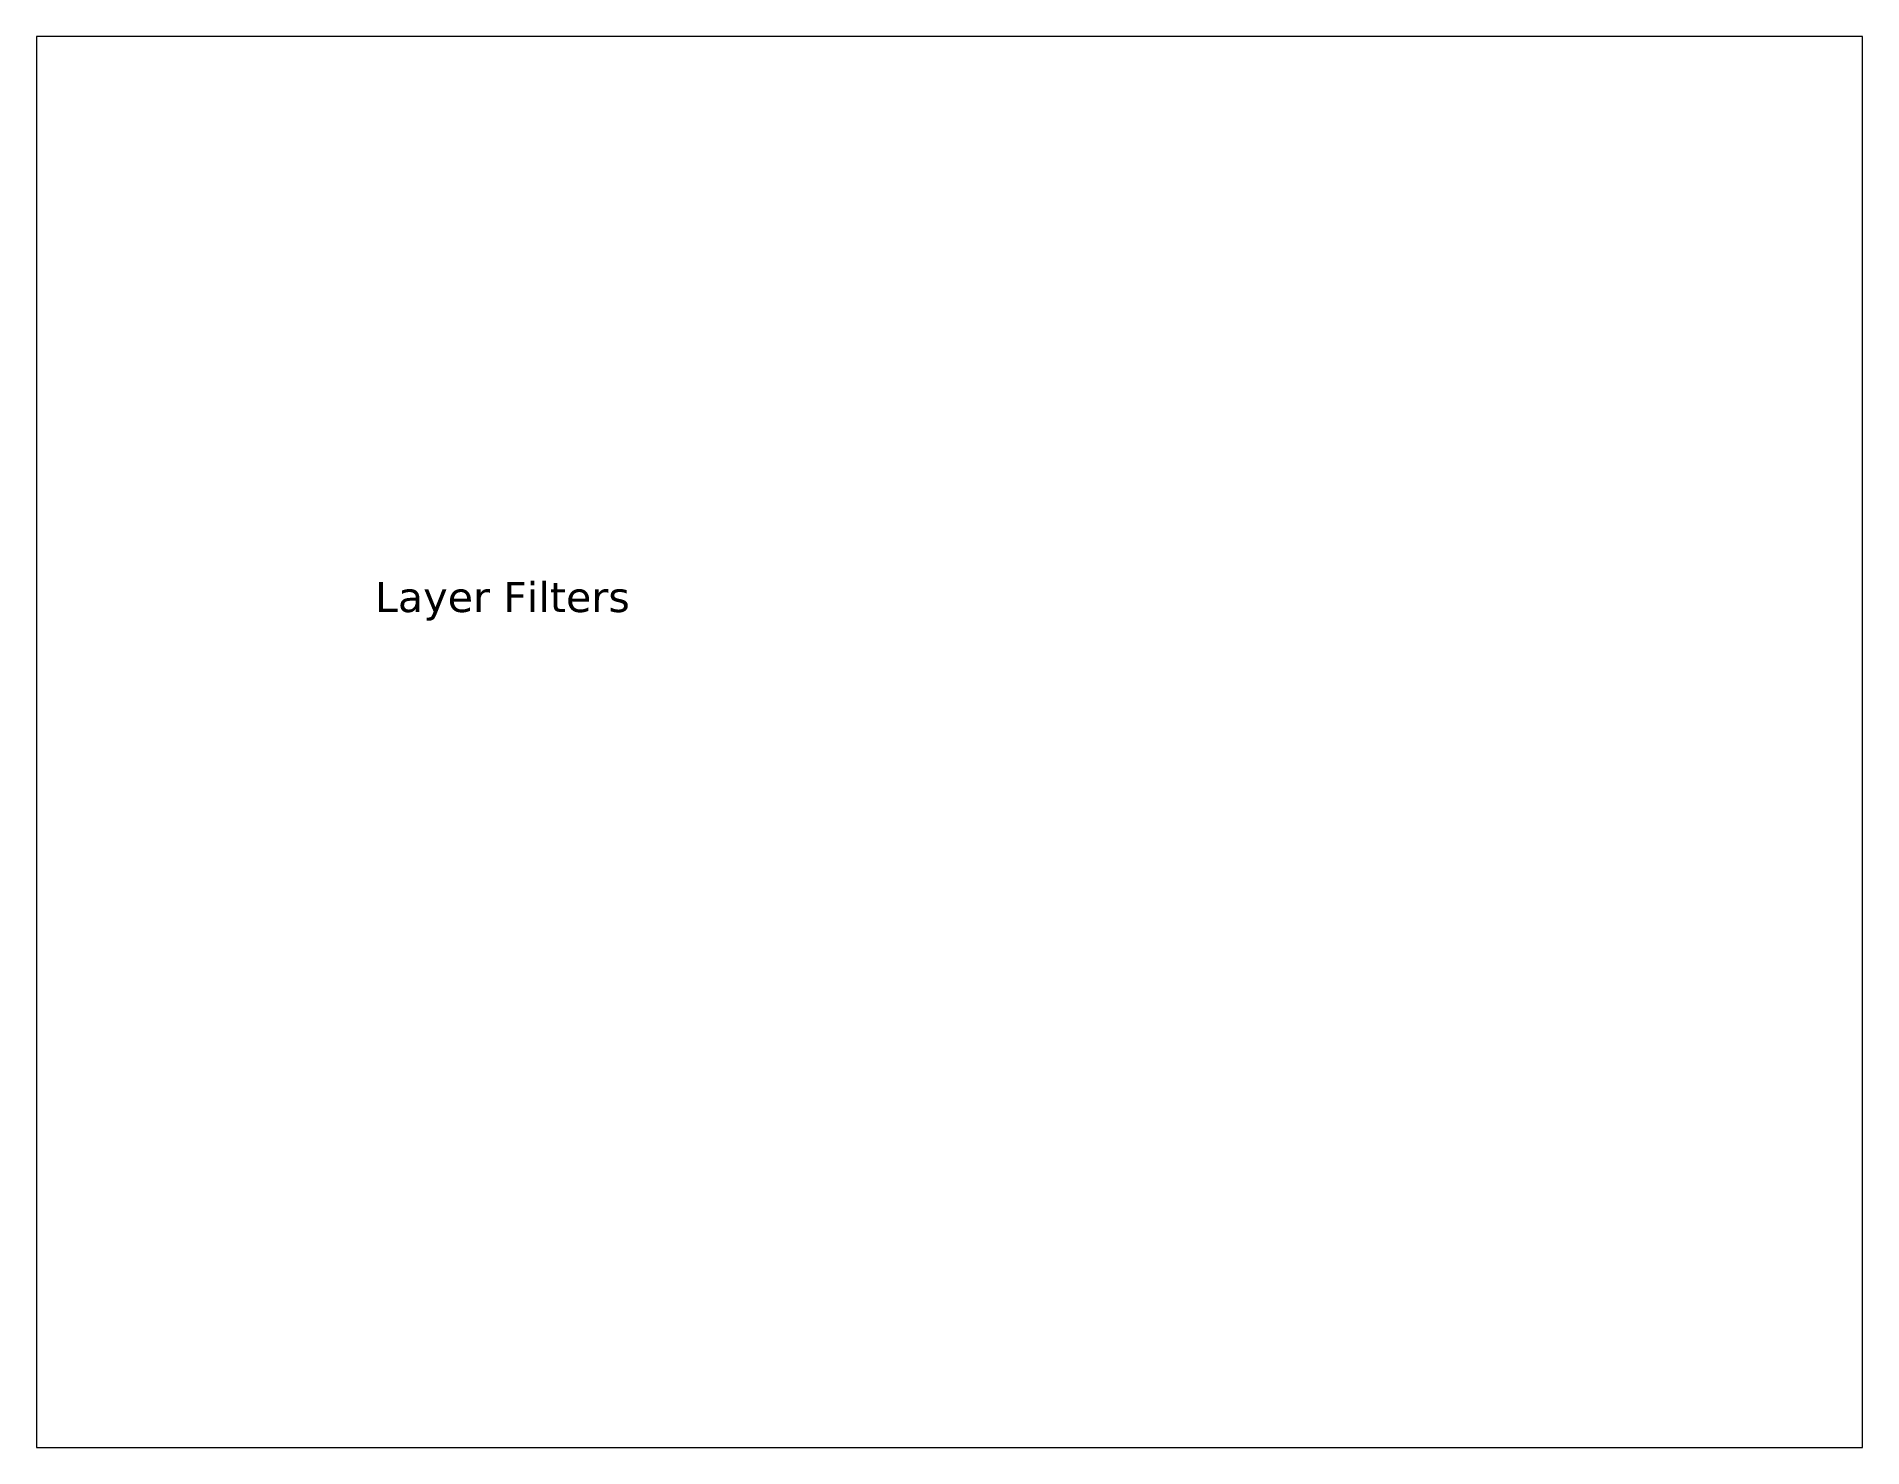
# Paper-space layout 'Layout1' of a CAD drawing. Header units: inches. Extents: x 1.1 to 9.9, y 0.85 to 7.65.
# The model-space entities are those that its viewports show. They can reach past a viewport. Long polylines and large blocks are cut down to what shows.
import ezdxf

# ---------------------------------------------------------------- set-up
doc = ezdxf.new("R2010")
doc.units = ezdxf.units.IN
doc.header["$LTSCALE"] = 0.05
doc.header["$MEASUREMENT"] = 0
doc.layers.add('DIMENSION', color=244, linetype='Continuous', lineweight=9)
doc.styles.get("Standard").update_dxf_attribs({"font": 'verdana.ttf'})

msp = doc.modelspace()

# ---------------------------------------------------------------- texts
at = {"insert": (2.18, 5.564), "char_height": 0.2, "attachment_point": 1}
msp.add_mtext_dynamic_manual_height_columns('Layer Filters', width=6.04665, gutter_width=1, heights=[0], dxfattribs=at)

psp = doc.layouts.get("Layout1")

# ---------------------------------------------------------------- viewports
at = {"layer": 'DIMENSION'}
psp.add_viewport(center=(5.5, 4.25), size=(8.8, 6.8), view_center_point=(6, 4.5), view_height=9.381392, dxfattribs=at)

doc.saveas('drawing.dxf')
